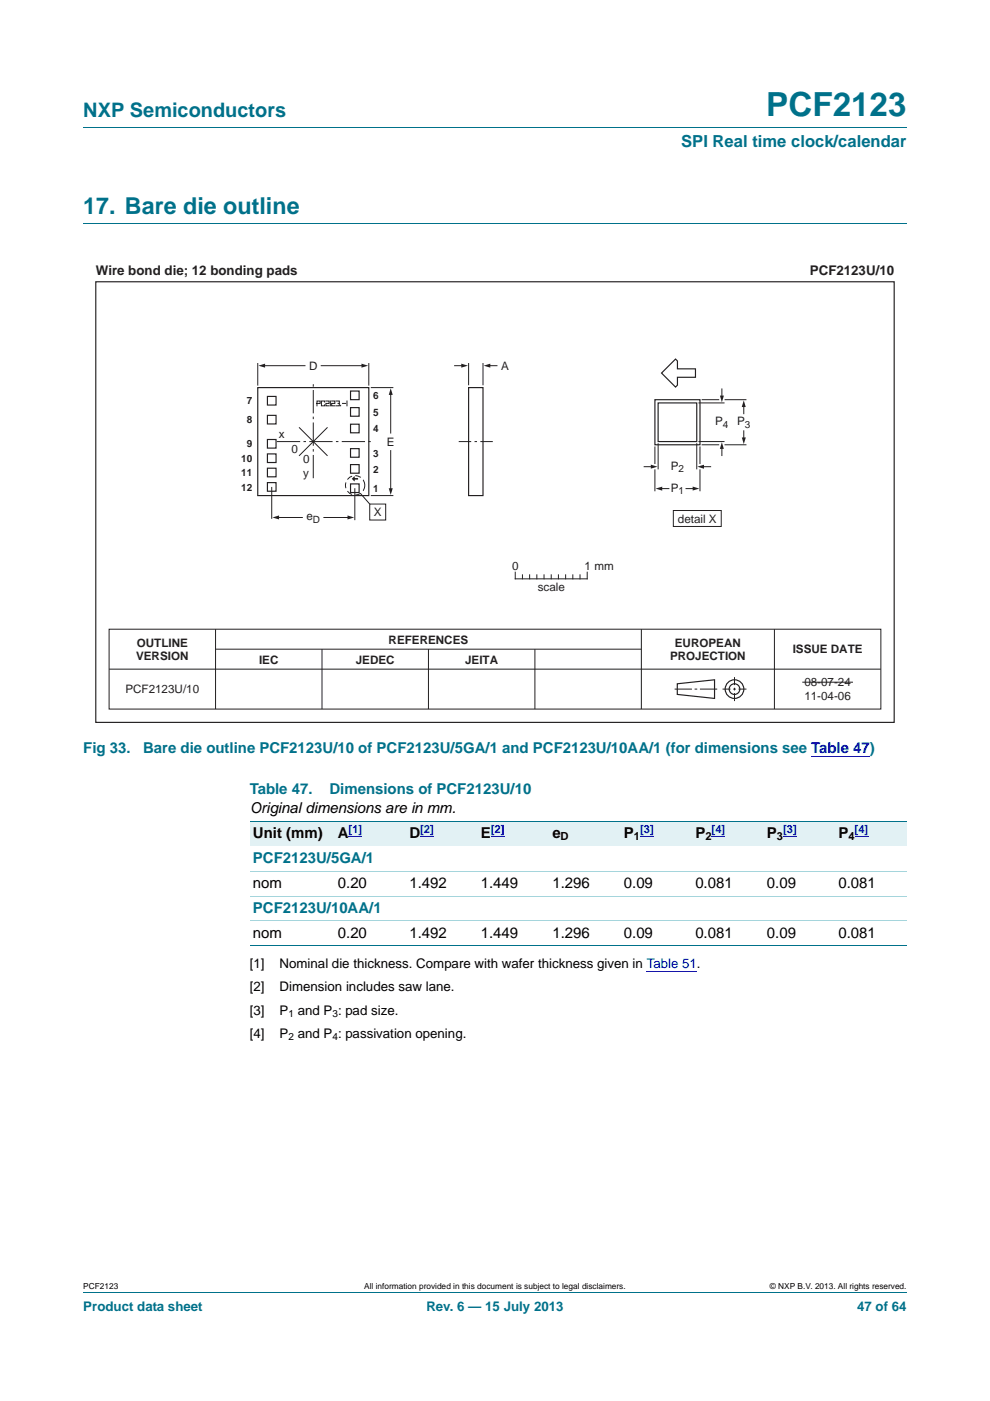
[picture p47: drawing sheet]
<svg xmlns="http://www.w3.org/2000/svg" width="210mm" height="297mm" viewBox="0 0 210 297" stroke-linecap="round" stroke-linejoin="round" font-family="sans-serif">
<defs><g id="words">
<text font-size="7" fill="#00718a" x="162.5" y="24.6">PCF2123</text>
<text font-size="4.9" fill="#00718a" x="17.7" y="45.4">17. Bare die outline</text>
<text font-size="4.2" fill="#00718a" x="17.7" y="24.9">NXP Semiconductors</text>
<text font-size="3.5" fill="#00718a" x="144.5" y="31.1">SPI Real time clock/calendar</text>
<g font-size="3.2" fill="#00718a">
<text x="17.7" y="159.6">Fig 33.</text>
<text x="30.4" y="159.6">Bare die outline PCF2123U/10 of PCF2123U/5GA/1 and PCF2123U/10AA/1 (for dimensions see Table 47)</text>
<text x="53" y="168.4">Table 47.</text>
<text x="69.9" y="168.4">Dimensions of PCF2123U/10</text>
<text x="53.7" y="182.9">PCF2123U/5GA/1</text>
<text x="53.7" y="193.5">PCF2123U/10AA/1</text>
</g>
<g font-size="3.2">
<text x="53" y="172.3">Original dimensions are in mm.</text>
<text x="53.7" y="177.6">Unit (mm)</text>
<text x="71.6" y="177.6">A</text>
<text x="86.8" y="177.6">D</text>
<text x="102" y="177.6">E</text>
<text x="117.2" y="177.6">e</text>
<text x="132.3" y="177.6">P</text>
<text x="147.5" y="177.6">P</text>
<text x="162.7" y="177.6">P</text>
<text x="177.8" y="177.6">P</text>
<text x="53.7" y="188.2">nom</text>
<text x="71.7" y="188.2">0.20</text>
<text x="86.8" y="188.2">1.492</text>
<text x="102" y="188.2">1.449</text>
<text x="117.2" y="188.2">1.296</text>
<text x="132.3" y="188.2">0.09</text>
<text x="147.5" y="188.2">0.081</text>
<text x="162.7" y="188.2">0.09</text>
<text x="177.8" y="188.2">0.081</text>
<text x="53.7" y="198.8">nom</text>
<text x="71.7" y="198.8">0.20</text>
<text x="86.8" y="198.8">1.492</text>
<text x="102" y="198.8">1.449</text>
<text x="117.2" y="198.8">1.296</text>
<text x="132.3" y="198.8">0.09</text>
<text x="147.5" y="198.8">0.081</text>
<text x="162.7" y="198.8">0.09</text>
<text x="177.8" y="198.8">0.081</text>
</g>
<g font-size="2.8" fill="#231f20">
<text x="20.3" y="58.3">Wire bond die; 12 bonding pads</text>
<text x="171.8" y="58.3">PCF2123U/10</text>
</g>
<g font-size="2.8">
<text x="53" y="205.3">[1]</text>
<text x="59.3" y="205.3">Nominal die thickness. Compare with wafer thickness given in Table 51.</text>
<text x="53" y="210.2">[2]</text>
<text x="53" y="215.1">[3]</text>
<text x="59.3" y="210.2">Dimension includes saw lane.</text>
<text x="59.3" y="215.1">P and P : pad size.</text>
<text x="53" y="220.1">[4]</text>
<text x="59.3" y="220.1">P and P : passivation opening.</text>
</g>
<g font-size="2.8" fill="#00718a">
<text x="17.7" y="277.9">Product data sheet</text>
<text x="90.4" y="277.9">Rev. 6 — 15 July 2013</text>
<text x="181.8" y="277.9">47 of 64</text>
</g>
<g font-size="2.5" fill="#231f20">
<text x="65.6" y="78.4">D</text>
<text x="106.3" y="78.4">A</text>
<text x="59.2" y="92.9">x</text>
<text x="82" y="94.5">E</text>
<text x="151.7" y="90.1">P</text>
<text x="156.3" y="90.1">P</text>
<text x="61.8" y="96.1">0</text>
<text x="64.3" y="101.1">y</text>
<text x="64.3" y="98.2">0</text>
<text x="142.3" y="99.6">P</text>
<text x="142.3" y="104.2">P</text>
<text x="65" y="110.3">e</text>
<text x="79.3" y="109.4">X</text>
<text x="143.8" y="110.8">detail X</text>
<text x="108.6" y="120.7">0</text>
<text x="114.1" y="125.3">scale</text>
<text x="124" y="120.7">1 mm</text>
<text x="29" y="137.1">OUTLINE</text>
<text x="82.4" y="136.5">REFERENCES</text>
<text x="143.1" y="137.1">EUROPEAN</text>
<text x="28.9" y="140">VERSION</text>
<text x="54.9" y="140.7">IEC</text>
<text x="75.5" y="140.7">JEDEC</text>
<text x="98.7" y="140.7">JEITA</text>
<text x="142.1" y="140">PROJECTION</text>
<text x="168.1" y="138.5">ISSUE DATE</text>
<text x="26.6" y="146.9">PCF2123U/10</text>
<text x="170.6" y="145.5">08-07-24</text>
<text x="170.6" y="148.4">11-04-06</text>
</g>
<g font-size="2.4" fill="#00f">
<text x="73.9" y="176.7">[1]</text>
<text x="89.1" y="176.7">[2]</text>
<text x="104.1" y="176.7">[2]</text>
<text x="135.8" y="176.7">[3]</text>
<text x="150.9" y="176.7">[4]</text>
<text x="166.1" y="176.7">[3]</text>
<text x="181.3" y="176.7">[4]</text>
</g>
<g font-size="2.4">
<text x="118.9" y="178.2">D</text>
<text x="134.5" y="178.2">1</text>
<text x="149.6" y="178.2">2</text>
<text x="164.8" y="178.2">3</text>
<text x="180" y="178.2">4</text>
</g>
<g font-size="2.1" fill="#231f20">
<text x="52.4" y="89.8">8</text>
<text x="52.4" y="85.7">7</text>
<text x="79.2" y="84.6">6</text>
<text x="79.2" y="88.1">5</text>
<text x="52.4" y="94.9">9</text>
<text x="79.2" y="91.6">4</text>
<text x="153.3" y="90.6">4</text>
<text x="158" y="90.6">3</text>
<text x="51.2" y="101">11</text>
<text x="51.2" y="97.9">10</text>
<text x="79.2" y="96.8">3</text>
<text x="79.2" y="100.2">2</text>
<text x="143.9" y="100.1">2</text>
<text x="51.2" y="104">12</text>
<text x="79.2" y="104.3">1</text>
<text x="143.9" y="104.7">1</text>
<text x="66.4" y="110.8">D</text>
</g>
<g font-size="2.1">
<text x="61.2" y="215.6">1</text>
<text x="70.5" y="215.6">3</text>
<text x="61.2" y="220.6">2</text>
<text x="70.5" y="220.6">4</text>
</g>
<g font-size="1.8">
<text x="17.7" y="273.3">PCF2123</text>
<text x="77.3" y="273.3">All information provided in this document is subject to legal disclaimers.</text>
<text x="163.3" y="273.3">© NXP B.V. 2013. All rights reserved.</text>
</g>
</g></defs>
<path d="M17.7 27h174.6M17.7 47.4h174.6M17.7 273.9h174.6" fill="none" stroke="#00718a" stroke-width=".21"/>
<path d="M172 160.3h12.5M137.2 206h10.6" fill="none" stroke="#00f" stroke-width=".21"/>
<g fill="none" stroke="#231f20" stroke-width=".21">
<path d="M96.4 77.5h1.7M23.1 133.4h163.7v16.9h-163.7zM45.7 133.4v16.9M45.7 137.6h90.3M68.3 137.6v12.7M90.9 137.6v12.7M109.3 121.3v1.4h15.2v-1.4M110.8 121.9v.8M112.3 121.9v.8M113.5 137.6v12.7M113.9 121.9v.8M115.4 121.9v.8"/>
<path d="M116.9 121.9v.8M118.4 121.9v.8M120 121.9v.8M121.5 121.9v.8M123 121.9v.8M136 133.4v16.9M164.3 133.4v16.9M23.1 141.9h163.7M143.1 146.1h3.7M147.3 146.1h.6M148.5 146.1h3.6M153.2 146.1h1.7"/>
<path d="M155.5 146.1h.6M155.8 143.6v1.7M155.8 145.8v.6M155.8 147v1.6M156.6 146.1h1.7"/>
</g>
<g fill="none" stroke="#231f20" stroke-width=".25">
<path d="M20.3 59.7h169.4v93.5h-169.4zM99.4 82.2h3v22.9h-3zM143.7 145l7.9-.9v4l-7.9-.9z"/>
<circle cx="155.8" cy="146.1" r="1.98"/>
<circle cx="155.8" cy="146.1" r="1.13"/>
</g>
<path d="M97.8 77.1l1.5 .4-1.5 .4z" fill="#231f20"/>
<path d="M103.7 77.5h1.7" fill="none" stroke="#231f20" stroke-width=".21"/>
<path d="M102.6 77.5l1.4-.4v.8z" fill="#231f20"/>
<path d="M99.4 77v4.7M102.4 77v4.7M136.6 98.9h1.7" fill="none" stroke="#231f20" stroke-width=".21"/>
<path d="M97.3 93.6h7.2" fill="none" stroke="#231f20" stroke-width=".21" stroke-dasharray="2.6 .7 .5 .7" stroke-linecap="butt"/>
<path d="M138 98.5l1.4 .4-1.4 .5z" fill="#231f20"/>
<path d="M145.5 103.6h1.7" fill="none" stroke="#231f20" stroke-width=".21"/>
<path d="M146.9 103.2l1.4 .4-1.4 .4z" fill="#231f20"/>
<path d="M157.8 91.3v1.7" fill="none" stroke="#231f20" stroke-width=".21"/>
<path d="M157.3 92.8h.9l-.4 1.4z" fill="#231f20"/>
<path d="M153.1 82.5v1.7" fill="none" stroke="#231f20" stroke-width=".21"/>
<path d="M152.7 83.9h.8l-.4 1.4z" fill="#231f20"/>
<path d="M149 98.9h1.7" fill="none" stroke="#231f20" stroke-width=".21"/>
<path d="M147.9 98.9l1.4-.4v.9z" fill="#231f20"/>
<path d="M140.2 103.6h1.7" fill="none" stroke="#231f20" stroke-width=".21"/>
<path d="M139 103.6l1.5-.4v.8z" fill="#231f20"/>
<path d="M153.1 94.9v1.7" fill="none" stroke="#231f20" stroke-width=".21"/>
<path d="M153.1 93.8l.4 1.4h-.8z" fill="#231f20"/>
<path d="M157.8 86v1.7" fill="none" stroke="#231f20" stroke-width=".21"/>
<path d="M157.8 84.9l.4 1.4h-.9z" fill="#231f20"/>
<path d="M140.3 79.1l3-3 .4 .4v1.7h3.8v1.8h-3.8v1.7l-.4 .4zM138.9 84.7h9.6v9.6h-9.6zM139.6 85.4h8.2v8.2h-8.2z" fill="none" stroke="#231f20" stroke-width=".25"/>
<g fill="none" stroke="#231f20" stroke-width=".21">
<path d="M68.1 77.5h8.9M138.9 94.7v3.7M138.9 99.5v4.7M139.6 94v5.5M147.8 94v5.5M148.1 93.6h5.6M148.1 85.4h5.6M148.5 94.7v3.7M148.5 99.5v4.7M148.8 94.3h3.7M148.8 84.7h3.7M153.7 94.3h4.6"/>
<path d="M153.7 84.7h4.6M142.8 108.2h10.2v3.4h-10.2z"/>
</g>
<path d="M76.7 77.1l1.4 .4-1.4 .4z" fill="#231f20"/>
<path d="M55.9 77.5h8.8" fill="none" stroke="#231f20" stroke-width=".21"/>
<path d="M54.8 77.5l1.4-.4v.8z" fill="#231f20"/>
<path d="M82.9 95.5v8.3" fill="none" stroke="#231f20" stroke-width=".21"/>
<path d="M82.5 103.5h.8l-.4 1.4z" fill="#231f20"/>
<path d="M82.9 83.4v8.4" fill="none" stroke="#231f20" stroke-width=".21"/>
<path d="M82.9 82.3l.4 1.4h-.8z" fill="#231f20"/>
<path d="M68.7 109.7h5.3" fill="none" stroke="#231f20" stroke-width=".21"/>
<path d="M73.7 109.3l1.4 .4-1.4 .4z" fill="#231f20"/>
<path d="M58.9 109.7h5.2" fill="none" stroke="#231f20" stroke-width=".21"/>
<path d="M57.8 109.7l1.4-.4v.8z" fill="#231f20"/>
<g fill="none" stroke="#231f20" stroke-width=".25">
<path d="M54.7 82.2h23.5v22.9h-23.5zM56.7 84.1h1.8v1.8h-1.8zM56.7 88.1h1.8v1.8h-1.8zM56.7 93.2h1.8v1.8h-1.8zM56.7 96.2h1.8v1.9h-1.8zM56.7 99.3h1.8v1.8h-1.8zM74.3 82.9h1.9v1.8h-1.9zM74.3 86.4h1.9v1.8h-1.9zM74.3 89.9h1.9v1.9h-1.9zM74.3 95.1h1.9v1.8h-1.9zM74.3 98.5h1.9v1.8h-1.9zM56.7 102.3h1.8v1.8h-1.8z"/>
<path d="M74.3 102.6h1.9v1.8h-1.9z"/>
</g>
<path d="M54.7 77v4.8M78.2 77v4.8M63.4 90.6l6.1 6M69.5 90.6l-6.1 6M78.6 82.2h4.8M57.6 103.2v6.8M75.3 103.5v6.8M76.4 104.6l2 2.3M78.4 106.9h3.4v3.4h-3.4zM78.6 105.1h4.8" fill="none" stroke="#231f20" stroke-width=".21"/>
<path d="M58.7 93.6h19.9M66.4 101.4v-19.9" fill="none" stroke="#231f20" stroke-width=".21" stroke-dasharray="4.9 .7 .5 .7" stroke-linecap="butt"/>
<circle cx="75.3" cy="102.9" r="2.05" fill="none" stroke="#231f20" stroke-width=".21" stroke-dasharray="1.2 .7" stroke-linecap="butt"/>
<path d="M75.2 101v.4h.7v.3h-.7v.4l-.6-.6z" fill="#231f20"/>
<path d="M67.2 85.5h.7v-.5h-.7v1M68.9 85.2v-.2h-.7v1h.7v-.2M69.1 85h.7v.5h-.7v.5h.7M70.1 85v1M70.3 85h.7v.5h-.7v.5h.7M71.3 85h.7v1h-.7M71.7 85.5h.3M72.2 85.9v.1M72.6 85.5h.7M73.6 85v1M170.2 144.6h10.7" fill="none" stroke="#231f20" stroke-width=".21"/>
<g fill="#e2f1f4">
<path d="M53 174.1h18v5.3h-18z"/>
<path d="M71 174.1h15.1v5.3h-15.1z"/>
</g>
<path d="M73.9 177.4h2.9" fill="none" stroke="#00f" stroke-width=".21"/>
<path d="M86.1 174.1h15.2v5.3h-15.2z" fill="#e2f1f4"/>
<path d="M89.1 177.4h2.9" fill="none" stroke="#00f" stroke-width=".21"/>
<path d="M101.3 174.1h15.2v5.3h-15.2z" fill="#e2f1f4"/>
<path d="M104.1 177.4h2.9" fill="none" stroke="#00f" stroke-width=".21"/>
<g fill="#e2f1f4">
<path d="M116.5 174.1h15.1v5.3h-15.1z"/>
<path d="M131.6 174.1h15.2v5.3h-15.2z"/>
</g>
<path d="M135.8 177.4h2.9" fill="none" stroke="#00f" stroke-width=".21"/>
<path d="M146.8 174.1h15.2v5.3h-15.2z" fill="#e2f1f4"/>
<path d="M150.9 177.4h2.9" fill="none" stroke="#00f" stroke-width=".21"/>
<path d="M162 174.1h15.1v5.3h-15.1z" fill="#e2f1f4"/>
<path d="M166.1 177.4h2.9" fill="none" stroke="#00f" stroke-width=".21"/>
<path d="M177.1 174.1h15.2v5.3h-15.2z" fill="#e2f1f4"/>
<path d="M181.3 177.4h2.9" fill="none" stroke="#00f" stroke-width=".21"/>
<path d="M53 174.1h139.3M53 200.6h139.3" fill="none" stroke="#00718a" stroke-width=".21"/>
<path d="M53 184.7h139.3M53 190h139.3M53 195.3h139.3" fill="none" stroke="#a5d5dc" stroke-width=".21"/>
<use href="#words"/>
</svg>
